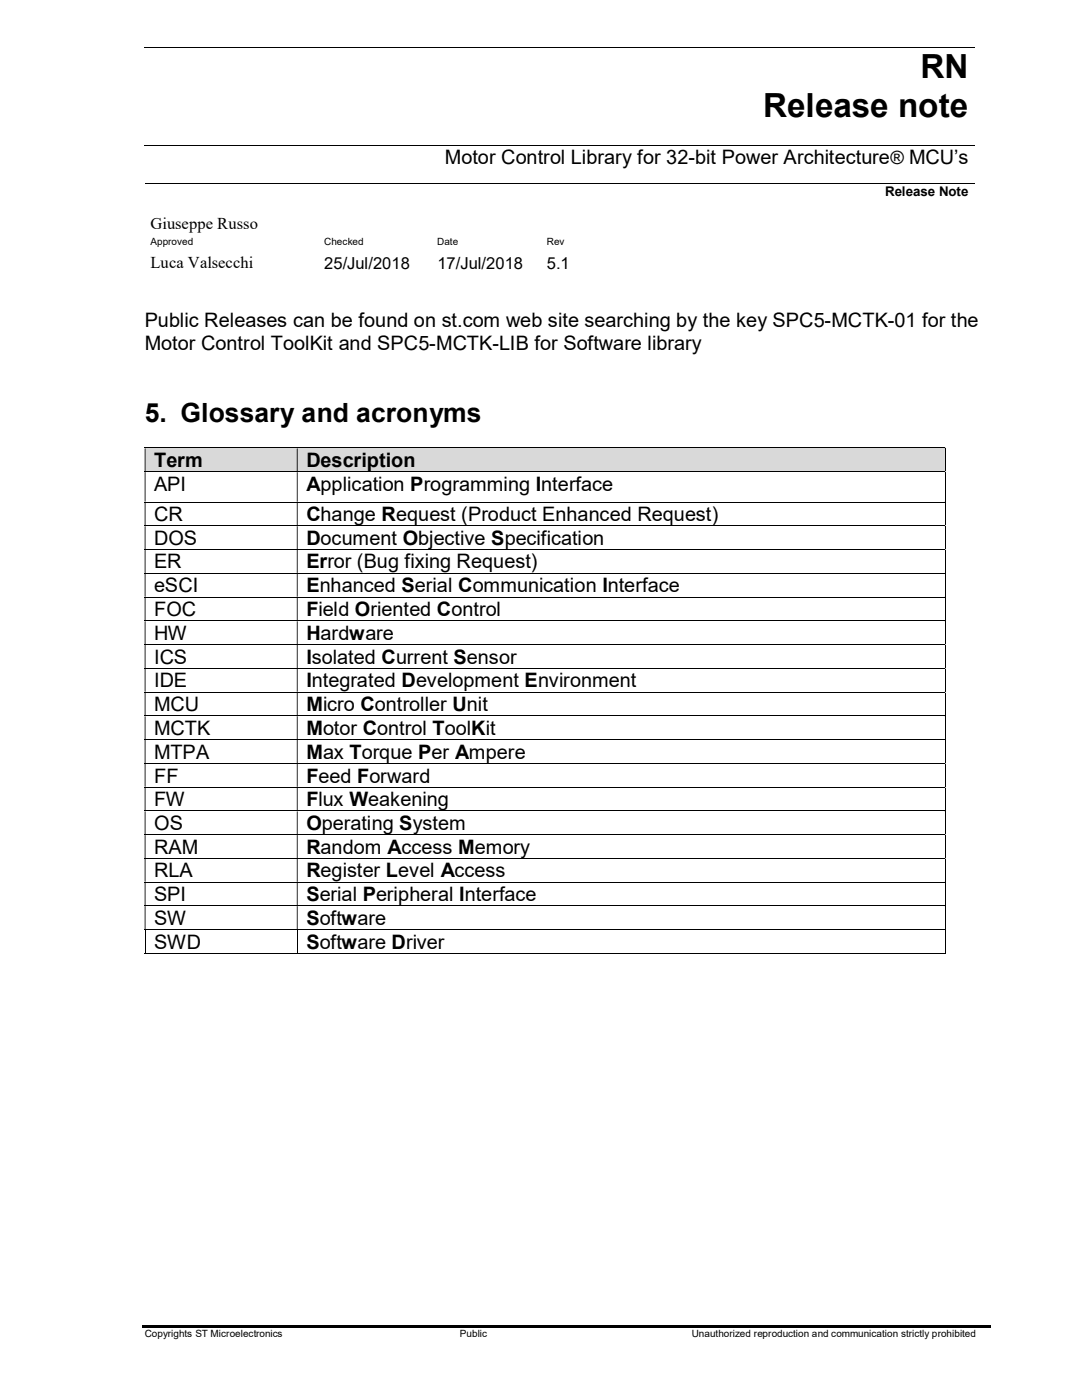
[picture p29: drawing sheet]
<svg xmlns="http://www.w3.org/2000/svg" width="216mm" height="279mm" viewBox="0 0 216 279" stroke-linecap="round" stroke-linejoin="round" font-family="sans-serif">
<defs><g id="words">
<g font-size="6.6">
<text x="183.6" y="15.7">RN</text>
<text x="152.3" y="23.3">Release note</text>
</g>
<text font-size="5.3" x="28.9" y="84.2">5. Glossary and acronyms</text>
<g font-size="4">
<text x="88.8" y="32.8">Motor Control Library for 32-bit Power Architecture® MCU’s</text>
<text x="28.9" y="65.3">Public Releases can be found on st.com web site searching by the key SPC5-MCTK-01 for the</text>
<text x="28.9" y="69.8">Motor Control ToolKit and SPC5-MCTK-LIB for Software library</text>
<text x="30.7" y="93.2">Term</text>
<text x="61.1" y="93.2">Description</text>
<text x="30.7" y="97.9">API</text>
<text x="61.1" y="97.9">Application Programming Interface</text>
<text x="30.7" y="104">CR</text>
<text x="61.1" y="104">Change Request (Product Enhanced Request)</text>
<text x="30.7" y="108.7">DOS</text>
<text x="30.7" y="113.5">ER</text>
<text x="61.1" y="108.7">Document Objective Specification</text>
<text x="61.1" y="113.5">Error (Bug fixing Request)</text>
<text x="30.7" y="118.2">eSCI</text>
<text x="61.1" y="118.2">Enhanced Serial Communication Interface</text>
<text x="30.7" y="123">FOC</text>
<text x="61.1" y="123">Field Oriented Control</text>
<text x="30.7" y="127.7">HW</text>
<text x="61.1" y="127.7">Hardware</text>
<text x="30.7" y="132.4">ICS</text>
<text x="30.7" y="137.2">IDE</text>
<text x="61.1" y="132.4">Isolated Current Sensor</text>
<text x="61.1" y="137.2">Integrated Development Environment</text>
<text x="30.7" y="141.9">MCU</text>
<text x="61.1" y="141.9">Micro Controller Unit</text>
<text x="30.7" y="146.6">MCTK</text>
<text x="61.1" y="146.6">Motor Control ToolKit</text>
<text x="30.7" y="151.4">MTPA</text>
<text x="61.1" y="151.4">Max Torque Per Ampere</text>
<text x="30.7" y="156.2">FF</text>
<text x="30.7" y="160.9">FW</text>
<text x="61.1" y="156.2">Feed Forward</text>
<text x="61.1" y="160.9">Flux Weakening</text>
<text x="30.7" y="165.6">OS</text>
<text x="61.1" y="165.6">Operating System</text>
<text x="30.7" y="170.3">RAM</text>
<text x="61.1" y="170.3">Random Access Memory</text>
<text x="30.7" y="175.1">RLA</text>
<text x="30.7" y="179.8">SPI</text>
<text x="61.1" y="175.1">Register Level Access</text>
<text x="61.1" y="179.8">Serial Peripheral Interface</text>
<text x="30.7" y="184.6">SW</text>
<text x="61.1" y="184.6">Software</text>
<text x="30.7" y="189.4">SWD</text>
<text x="61.1" y="189.4">Software Driver</text>
</g>
<g font-size="3.3">
<text x="30.1" y="45.7">Giuseppe Russo</text>
<text x="30.1" y="53.6">Luca Valsecchi</text>
<text x="64.7" y="53.6">25/Jul/2018</text>
<text x="87.3" y="53.6">17/Jul/2018</text>
<text x="109.1" y="53.6">5.1</text>
</g>
<text font-size="2.7" x="176.6" y="39">Release Note</text>
<g font-size="2">
<text x="30.1" y="49">Approved</text>
<text x="64.7" y="49">Checked</text>
<text x="87.2" y="49">Date</text>
<text x="109.1" y="49">Rev</text>
<text x="28.9" y="266.9">Copyrights ST Microelectronics</text>
<text x="91.8" y="266.9">Public</text>
<text x="138" y="266.9">Unauthorized reproduction and communication strictly prohibited</text>
</g>
</g></defs>
<path d="M28.9 9.5h165.5M28.9 29h165.5M28.9 36.5h165.5" fill="none" stroke="#000" stroke-width=".2"/>
<path d="M28.4 264.5h169.3v.5h-169.3z" fill="#000"/>
<g fill="#d9d9d9">
<path d="M29 89.5h30.2v4.6h-30.2z" fill-rule="evenodd"/>
<path d="M59.4 89.5h129.1v4.6h-129.1z" fill-rule="evenodd"/>
</g>
<g fill="none" stroke="#000" stroke-width=".2">
<path d="M28.9 89.4h159.6M28.9 94.1h159.6M188.6 89.5v4.6M188.6 94.2v5.9M28.9 100.2h159.6M28.9 104.9h159.6M28.9 109.7h159.6M28.9 114.4h159.6M28.9 119.1h159.6M188.6 100.3v4.6M188.6 105v4.6M188.6 109.8v4.5"/>
<path d="M188.6 114.5v4.6M188.6 119.2v4.6M28.9 123.9h159.6M28.9 128.7h159.6M28.9 133.4h159.6M28.9 138.1h159.6M188.6 124v4.6M188.6 128.7v4.6M188.6 133.5v4.5M188.6 138.2v4.6M28.9 142.9h159.6M28.9 147.6h159.6"/>
<path d="M28.9 152.4h159.6M28.9 157.1h159.6M188.6 143v4.5M188.6 147.7v4.6M188.6 152.4v4.6M188.6 157.2v4.6M28.9 161.8h159.6M28.9 166.6h159.6M28.9 171.3h159.6M28.9 176h159.6M188.6 161.9v4.6M188.6 166.7v4.5"/>
<path d="M188.6 171.4v4.6M188.6 176.1v4.6M28.9 180.8h159.6M28.9 185.5h159.6M28.9 190.3h30.3M29 185.6v4.8M59.3 185.6v4.8M59.4 190.3h129.1M188.6 180.8v4.7M188.6 185.6v4.8"/>
</g>
<g fill="#000">
<path d="M188.5 89.3h.1v.2h-.1zM28.9 89.5h.1v4.6h-.1zM59.2 89.5h.2v4.6h-.2z" fill-rule="evenodd"/>
<path d="M188.5 94.1h.1v.1h-.1zM28.9 94.2h.1v5.9h-.1zM59.2 94.2h.2v5.9h-.2z" fill-rule="evenodd"/>
<path d="M188.5 100.1h.1v.2h-.1zM28.9 100.3h.1v4.6h-.1zM59.2 100.3h.2v4.6h-.2z" fill-rule="evenodd"/>
<path d="M188.5 104.9h.1v.1h-.1zM28.9 105h.1v4.6h-.1zM59.2 105h.2v4.6h-.2z" fill-rule="evenodd"/>
<path d="M188.5 109.6h.1v.2h-.1zM28.9 109.8h.1v4.5h-.1zM59.2 109.8h.2v4.5h-.2z" fill-rule="evenodd"/>
<path d="M188.5 114.3l.1 .2zM28.9 114.5h.1v4.6h-.1zM59.2 114.5h.2v4.6h-.2z" fill-rule="evenodd"/>
<path d="M188.5 119.1l.1 .1zM28.9 119.2h.1v4.6h-.1zM59.2 119.2h.2v4.6h-.2z" fill-rule="evenodd"/>
<path d="M188.5 123.8h.1v.2h-.1zM28.9 124h.1v4.6h-.1zM59.2 124h.2v4.6h-.2z" fill-rule="evenodd"/>
<path d="M188.5 128.6h.1v.1h-.1zM28.9 128.7h.1v4.6h-.1zM59.2 128.7h.2v4.6h-.2z" fill-rule="evenodd"/>
<path d="M188.5 133.3h.1v.2h-.1zM28.9 133.5h.1v4.5h-.1zM59.2 133.5h.2v4.5h-.2z" fill-rule="evenodd"/>
<path d="M188.5 138h.1v.2h-.1zM28.9 138.2h.1v4.6h-.1zM59.2 138.2h.2v4.6h-.2z" fill-rule="evenodd"/>
<path d="M188.5 142.8h.1v.2h-.1zM28.9 143h.1v4.5h-.1zM59.2 143h.2v4.5h-.2z" fill-rule="evenodd"/>
<path d="M188.5 147.5l.1 .2zM28.9 147.7h.1v4.6h-.1zM59.2 147.7h.2v4.6h-.2z" fill-rule="evenodd"/>
<path d="M188.5 152.3h.1v.1h-.1zM28.9 152.4h.1v4.6h-.1zM59.2 152.4h.2v4.6h-.2z" fill-rule="evenodd"/>
<path d="M188.5 157h.1v.2h-.1zM28.9 157.2h.1v4.6h-.1zM59.2 157.2h.2v4.6h-.2z" fill-rule="evenodd"/>
<path d="M188.5 161.8h.1v.1h-.1zM28.9 161.9h.1v4.6h-.1zM59.2 161.9h.2v4.6h-.2z" fill-rule="evenodd"/>
<path d="M188.5 166.5h.1v.2h-.1zM28.9 166.7h.1v4.5h-.1zM59.2 166.7h.2v4.5h-.2z" fill-rule="evenodd"/>
<path d="M188.5 171.2h.1v.2h-.1zM28.9 171.4h.1v4.6h-.1zM59.2 171.4h.2v4.6h-.2z" fill-rule="evenodd"/>
<path d="M188.5 176l.1 .1zM28.9 176.1h.1v4.6h-.1zM59.2 176.1h.2v4.6h-.2z" fill-rule="evenodd"/>
<path d="M188.5 180.7l.1 .1zM28.9 180.8h.1v4.7h-.1zM59.2 180.8h.2v4.7h-.2z" fill-rule="evenodd"/>
</g>
<path d="M188.5 185.5h.1v.1h-.1zM188.5 190.2h.1v.2h-.1z" fill="#000"/>
<use href="#words"/>
</svg>
